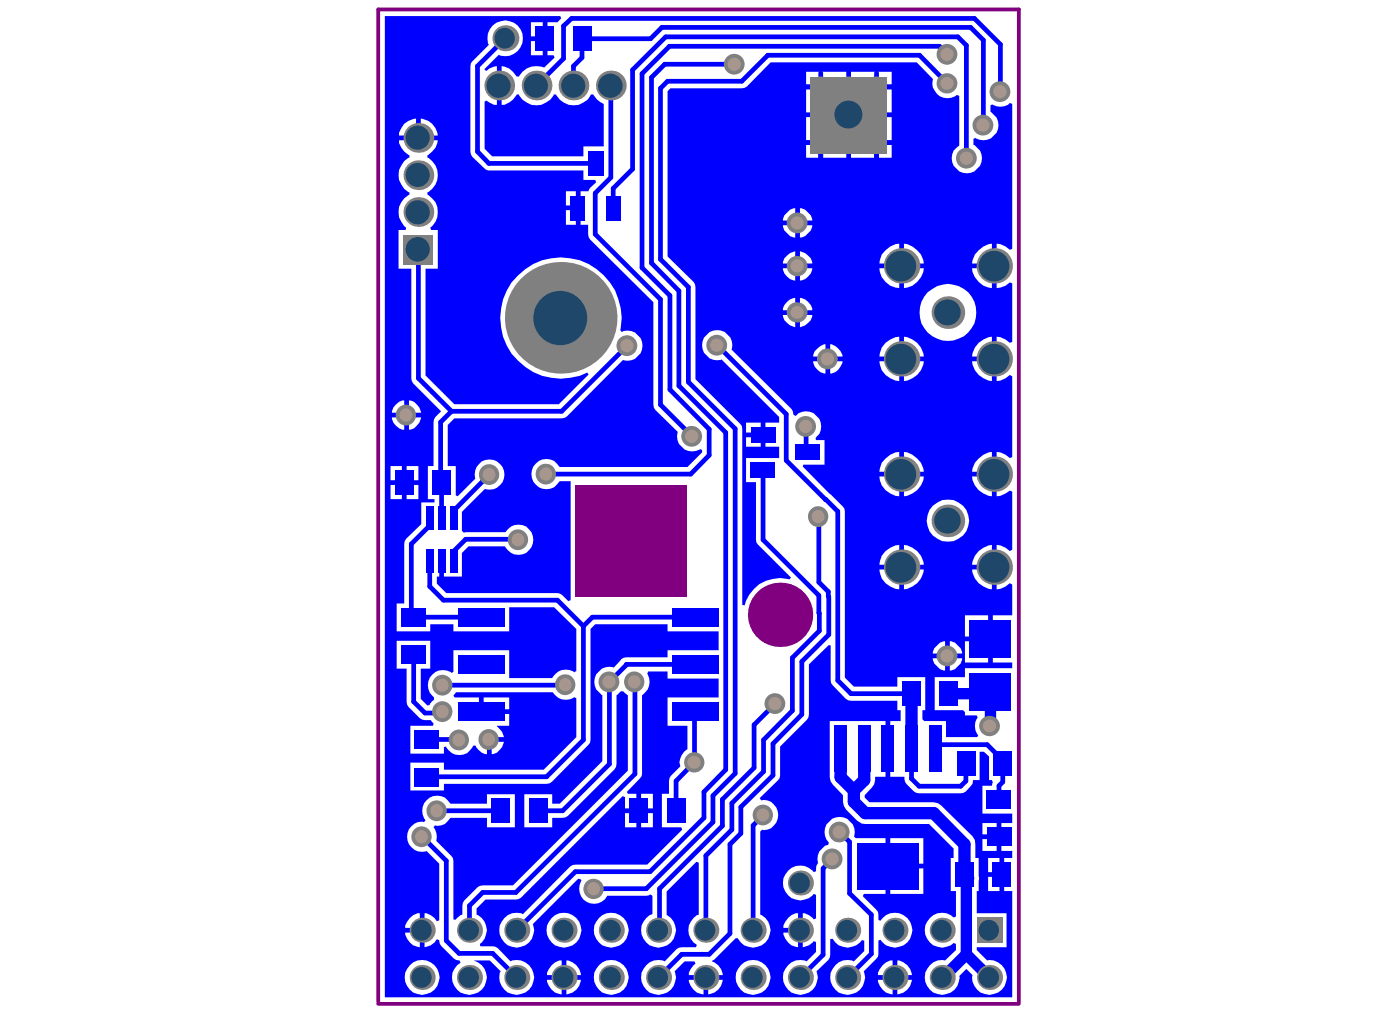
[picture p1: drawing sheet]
<svg xmlns="http://www.w3.org/2000/svg" width="281mm" height="204mm" viewBox="0 0 281 204" stroke-linecap="round" stroke-linejoin="round" font-family="sans-serif">
<path d="M75.9 200.9v-199h128.5v199M75.9 201.3h128.5" fill="none" stroke="#800080" stroke-width=".76"/>
<g fill="#a6968d">
<circle cx="190" cy="16.7" r="1.3"/>
<circle cx="189.9" cy="10.9" r="1.33"/>
<circle cx="193.8" cy="31.7" r="1.33"/>
<circle cx="197.2" cy="25.1" r="1.33"/>
<circle cx="200.6" cy="18.4" r="1.33"/>
<circle cx="164.6" cy="28.6" r="1.3"/>
<circle cx="164.6" cy="23" r="1.3"/>
<circle cx="164.6" cy="17.4" r="1.3"/>
<circle cx="170.1" cy="17.4" r="1.3"/>
<circle cx="175.7" cy="23" r="1.3"/>
<circle cx="175.7" cy="28.6" r="1.3"/>
<circle cx="175.7" cy="17.4" r="1.3"/>
<circle cx="170.1" cy="28.6" r="1.3"/>
<circle cx="81.4" cy="83.2" r="1.3"/>
<circle cx="113.3" cy="137.3" r="1.3"/>
<circle cx="98" cy="148.3" r="1.3"/>
<circle cx="138.7" cy="87.5" r="1.33"/>
<circle cx="88.7" cy="137.4" r="1.3"/>
<circle cx="88.7" cy="142.7" r="1.3"/>
<circle cx="92" cy="148.4" r="1.3"/>
<circle cx="103.9" cy="108.2" r="1.3"/>
<circle cx="87.6" cy="162.6" r="1.3"/>
<circle cx="122.1" cy="136.7" r="1.33"/>
<circle cx="153" cy="163.4" r="1.3"/>
<circle cx="125.7" cy="69.3" r="1.33"/>
<circle cx="155.4" cy="141.1" r="1.33"/>
<circle cx="119" cy="178.2" r="1.3"/>
<circle cx="139.2" cy="152.8" r="1.3"/>
<circle cx="98.1" cy="95.2" r="1.3"/>
<circle cx="84.5" cy="167.8" r="1.3"/>
<circle cx="127.2" cy="136.7" r="1.3"/>
<circle cx="109.5" cy="95.1" r="1.3"/>
<circle cx="164.1" cy="103.6" r="1.3"/>
<circle cx="159.9" cy="44.7" r="1.33"/>
<circle cx="147.3" cy="12.9" r="1.33"/>
<circle cx="166.9" cy="172.2" r="1.33"/>
<circle cx="168.3" cy="166.8" r="1.33"/>
<circle cx="159.9" cy="62.6" r="1.3"/>
<circle cx="166" cy="72" r="1.33"/>
<circle cx="161.6" cy="85.5" r="1.33"/>
<circle cx="143.8" cy="69.2" r="1.33"/>
<circle cx="198.5" cy="145.6" r="1.3"/>
<circle cx="189.9" cy="131.5" r="1.33"/>
<circle cx="159.9" cy="53.3" r="1.33"/>
</g>
<circle cx="156.5" cy="123.3" r="6.4" fill="#800080"/>
<path d="M115.4 97.2h22.4v22.4h-22.4z" fill-rule="evenodd" fill="#800080"/>
<g fill="#00f">
<path d="M133.9 18.3l.6-.6 14.9-.1 .4-.3 4.8-4.8h29.3l3.3 3.4a2.52 2.52 0 0 0 .8 2.9 3 3 0 0 0 3.9 .2l.5 .2v10a2.85 2.85 0 0 0-.6 4.6 2.95 2.95 0 0 0 5.1-1.3 2.8 2.8 0 0 0-1.6-3.4v-1.3l.3-.2a3 3 0 0 0 4.7-2.5l-.1-.8a4.2 4.2 0 0 0-1.5-1.9v-1.3l.3-.2a2.85 2.85 0 0 0 3.6-.3l.4 .2v29.1l-.4 .2-.9-.7-1-.4-.8-.1v8.9l.8-.1 1-.4 .9-.7 .4 .2v11.7l-.4 .2-.9-.6-1-.5-.8-.1v8.9l.8-.1 1-.5 .9-.6 .4 .3v16.1l-.4 .2-.9-.6-1-.5-.8-.1v8.9l.8-.1 1.9-1 .4 .2v11.6l-.4 .3-.9-.7-1-.4-.8-.1v8.9l.8-.1 1-.5 .9-.7 .4 .3v6.2h-3.9v9.4h3.9v1.2h-9.5v1.8h-6v6.6h5.7l.3 .4v.6h2.4l.2 .5a2.8 2.8 0 0 0 .1 3.5l-.2 .4h-6.2v-3.2h-4.4l-.4-.4v-1.8h.6v-6.6h-5.6v1.9h-8.7l-1.8-1.8v-33.4l-.1-.5-.3-.4-8.1-8.1 .1-.3h4.3v-5h-1.7l-.1-.3a2.92 2.92 0 0 0 .2-4.5 2.77 2.77 0 0 0-4.2 0l-.5-.3-.1-.6-.3-.5-12-11.9a2.52 2.52 0 0 0-.8-3 2.95 2.95 0 0 0-5 1.4 3.1 3.1 0 0 0 1.4 3.4 2.66 2.66 0 0 0 2.4 .2l11.6 11.5v1.1h-2.8v4.9h2.8v2.2h-6.7v4.9h2l.1 12.1 7 7-.3 .4a7.3 7.3 0 0 0-9 5.2l-.5-.1-.1-35.9-9.3-9.4-.1-19-.3-.5-5.2-5.1zM176.1 14.4l.2 .1v2.5h2.5v.2v-2.8zM161.7 14.4v2.8v-.2h2.5v-2.5l.2-.1zM164.8 14.4l.3 .1v2.9h-.5v.5h-2.9v-.3v4.9h8v-8.1zM170.7 14.4v8.1h8.1v-4.9v.3h-3v-.5h-.5v-2.9l.3-.1zM170.7 23.5v8.1h4.9l-.3-.1v-2.9h.5v-.5h3v.3v-4.9zM176.3 29.1v2.4l-.2 .1h2.7v-2.8v.3zM161.7 23.5v4.9v-.3h2.9v.5h.5v2.9l-.3 .1h4.9v-8.1zM161.7 28.8v2.8h2.7l-.2-.1v-2.4h-2.5zM160.5 41.8v2.4h2.4v-.3a3.7 3.7 0 0 0-2.2-2.1zM157.3 43.2l-.3 1h2.5v-2.4l-1 .2zM160.5 45.2v2.4h.2a3.7 3.7 0 0 0 2.2-2.2v-.2zM157 45.2v.2a3.7 3.7 0 0 0 2.2 2.2h.3v-2.4zM196.3 50.2l-.8 .8-.4 1.2-.1 .6h4v-3.9l-.7 .1-1.1 .4zM181.3 48.9v3.9h4a4.7 4.7 0 0 0-4-3.9zM177.6 50.2l-.7 .8-.5 1.8h4v-3.9l-.8 .1-1 .4zM160.5 50.4v2.4h2.4a2.36 2.36 0 0 0-1.4-2zM157.3 51.8l-.3 1h2.5v-2.4a3.4 3.4 0 0 0-2.2 1.4zM160.5 53.8v2.4a2.81 2.81 0 0 0 2.4-2.4zM157 53.8a2.81 2.81 0 0 0 2.5 2.4v-2.4zM195 53.8a4.4 4.4 0 0 0 4 4v-4zM181.3 53.8v4a4.4 4.4 0 0 0 4-4zM176.4 53.8a4.2 4.2 0 0 0 4 4v-4zM160.5 59.7v2.5h2.4a2.81 2.81 0 0 0-2.4-2.5zM157.9 60.5l-.6 .7-.3 1h2.5v-2.5l-1 .3zM160.5 63.2v2.4a3.1 3.1 0 0 0 2.4-2.2v-.2zM157 63.2a2.36 2.36 0 0 0 1.5 2l1 .4v-2.4zM186.1 58.6a5.7 5.7 0 0 0 1.2 9 5.7 5.7 0 0 0 8.3-3.5 5.7 5.7 0 0 0-5.5-7.2 6.2 6.2 0 0 0-4 1.7zM196.3 68.7l-.8 1-.4 1.1-.1 .7h4v-4l-.7 .1-1.1 .5zM181.3 67.5v4h4a4.4 4.4 0 0 0-4-4zM177.6 68.7l-.7 1-.5 1.8h4v-4l-.8 .1-1 .5zM166.5 69v2.5h2.5a3.1 3.1 0 0 0-2.5-2.5zM163.4 70.4l-.3 1.1h2.5v-2.5a3.4 3.4 0 0 0-2.2 1.4zM166.5 72.4v2.5a2.81 2.81 0 0 0 2.5-2.5zM163.1 72.4a2.81 2.81 0 0 0 2.5 2.5v-2.5zM195 72.4a4.4 4.4 0 0 0 4 4v-4zM181.3 72.4v4a4.4 4.4 0 0 0 4-4zM176.4 72.4a4.2 4.2 0 0 0 4 4v-4zM149.6 84.7v2h3v-2zM149.6 87.7v1.9h3v-1.9zM196.3 91.9l-.8 .9-.4 1.1-.1 .7h4v-4l-.7 .1-1.1 .5zM181.3 90.6v4h4a4.7 4.7 0 0 0-4-4zM177.6 91.9l-.7 .9-.5 1.8h4v-4l-.8 .1-1 .5zM195 95.5a4.4 4.4 0 0 0 4 4v-4zM181.3 95.5v4a4.4 4.4 0 0 0 4-4zM176.4 95.5a4.2 4.2 0 0 0 4 4v-4zM185.9 104.4a4.2 4.2 0 0 0 8.5 0 4.2 4.2 0 0 0-8.5 0zM196.3 110.5l-.8 .9-.4 1.2-.1 .6h4v-3.9l-.7 .1-1.1 .4zM181.3 109.3v3.9h4a4.4 4.4 0 0 0-4-3.9zM177.6 110.5l-.7 .9-.5 1.8h4v-3.9l-.8 .1-1 .4zM195 114.2a4.4 4.4 0 0 0 4 4v-4zM181.3 114.2v4a4.4 4.4 0 0 0 4-4zM176.4 114.2a4.2 4.2 0 0 0 4 4v-4zM193.5 123.4v4.2h4.7v-4.2zM190.5 128.6v2.4h2.5v-.3a3.7 3.7 0 0 0-2.2-2.1zM187.4 130l-.3 1h2.5v-2.4l-1.1 .3zM193.5 128.6v4.2h4.7v-4.2zM190.5 132v2.4h.3a3.7 3.7 0 0 0 2.2-2.1v-.3zM187.1 132v.3a3.7 3.7 0 0 0 2.2 2.1h.3v-2.4z"/>
<path d="M77.2 3.2h35.2l.2 .5-.7 .8h-2.1v6.6h1.2l.2 .5-2.1 1.9a3.9 3.9 0 0 0-5 1.8l-.5-.1a3.6 3.6 0 0 0-3-1.9v7.7a3.8 3.8 0 0 0 3-2.1h.5v.2a3.9 3.9 0 0 0 6.9-.2h.5l.1 .2a3.9 3.9 0 0 0 6.9-.2h.5l.8 1.1 1.3 .8v8.6h-4.1v1.9h-18.3l-1.5-1.5v-9.4l.4-.2 1.5 .8h.6v-7.7l-1.6 .4-.5 .5-.4-.2v-.2l2.8-2.8 .4 .2a3.6 3.6 0 0 0 4.5-3.2 3.6 3.6 0 0 0-3.9-3.9 3.6 3.6 0 0 0-3.1 4.5l.2 .4-3.4 3.3-.2 .4-.1 .6 .1 17.7 .2 .4 2.9 2.7 19.4 .1v1.9h2.4l.2 .4-1.3 1.2-.2 .6h-1.6v6.8h1.5v1.9l.1 .5 .2 .5 12.8 12.6 .1 21.1 .2 .5 4.6 4.4-.1 .1a3.1 3.1 0 0 0 1.4 3.4 3.1 3.1 0 0 0 3.1-.1l.4 .2v.5l-2.9 2.9h-25.6a3 3 0 0 0-4.2-1.2 3 3 0 0 0-1.1 4.2 3 3 0 0 0 4.1 1.1l1.2-1.2h2.2v23.8l-.5 .2-1.2-1.2-1-.4h-22.3l-1.9-1.9v-1.4h.5v-3.2h.9v3.2h3.6v-4.7l1.4-1.4h7.3a3 3 0 0 0 4.4 1.2 3 3 0 0 0 .4-4.6 2.95 2.95 0 0 0-4.7 .6l-8.4 .1-.4-.4v-3.8l4.7-4.6 .1 .1a3 3 0 0 0 3.7-2.1 3 3 0 0 0-2.1-3.7 3 3 0 0 0-3.7 2.1v1.6l-3.5 3.5-.4-.2v-5.9h-1.6v-8.2l1.3-1.3 22.1-.1 .5-.3 11.3-11.4 .1 .1a3.1 3.1 0 0 0 3.4-1.4 3.1 3.1 0 0 0-1.9-4.4l-.8-.1-1.1 .3-.3-.4a12.1 12.1 0 0 0-12.1-14.6 12.1 12.1 0 0 0-11.6 14.9 12.1 12.1 0 0 0 17.1 8.2l.3 .4-6 5.9h-21l-5.8-5.7v-21.4h2.5v-7.8h-1.3l-.2-.5 .4-.2a4 4 0 0 0-1-6.4v-.5h.2a4 4 0 0 0-.2-6.9v-.4l.2-.1a3.8 3.8 0 0 0 1.9-3h-7.8v.6a4.2 4.2 0 0 0 2.1 2.5v.4h-.2a3.9 3.9 0 0 0 .2 6.9v.5l-.2 .1a3.9 3.9 0 0 0-.4 6.5l-.1 .5h-1.5v7.8h2.6l.1 22.5 .3 .5 5.6 5.6-1.2 1.1-.2 .5-.1 .5v8.8h-1.2v6.7h1.3v.6h-2.6v4.4l-3 2.9-.3 .5-.1 12.5h-1.5v5.6h6.7v-1.4h4.6v1.4h11.2v-4.8h9l4.5 4.3v8.4l-.5 .3a2.8 2.8 0 0 0-3.8 .4l-.5 .8h-8.7v-5.6h-11.2v4.3l-.3 .2-.2-.2a3.1 3.1 0 0 0-4.1 1 3.1 3.1 0 0 0 .8 4.1v.5l-.9 .9v.2h-.5l-1.3-1.3v-6h1.9v-5.6h-6.7v5.6h2v7.2l.3 .4 2.3 2.3 .5 .3 1.7 .1 .6 .6-.1 .5h-4.6v5.6h6.7v-1.3l.5-.1v.2a3 3 0 0 0 2.8 1.5 3 3 0 0 0 2.6-1.9h.5l.1 .3a2.62 2.62 0 0 0 2.2 1.4v-2.9h.4v-.5h3a3.9 3.9 0 0 0-1.4-2.3h2.4v-2.3h-5.6v-.5h-.4v-2.9h-4.9l-.3-.3 .6-.7h19.4a3.1 3.1 0 0 0 4.1 1.1l.1-.2 .5 .3v7.8l-6.5 6.5h-20.1v-1.4h-6.7v5.6h6.7v-1.3h20.6l.6-.1 .5-.3 7.6-7.9 .1-22.8 1-.9h14.5v1.4h10.2v3.8h-10.2v1.4l-8.8 .1-.5 .3-1.5 1.7-.1-.1a3.1 3.1 0 0 0-3.4 1.4 3 3 0 0 0 1.2 4.2v13.2l-8.5 8.5h-1.5v-1.9h-5.6v6.7h5.6v-1.9h2l.6-.1 .5-.3 9.4-9.4 .3-.4 .1-.6v-13.8l.8-.8h.5l.9 .8v15.1l-23 23-6.6 .1-.5 .3-2.7 2.6-.3 .5-.1 .6v1.8l-.3 .1-1.1 .9-.4-.1-.1-12.3-3.3-3.5a3 3 0 0 0-.5-2.6l.2-.4 .5 .1a2.83 2.83 0 0 0 2.7-1.6h7.3v1.9h5.6v-6.7h-5.6v1.9l-7.4-.1a3 3 0 0 0-4.3-.9 3 3 0 0 0-.7 4.4l-.2 .3-.4-.1a3 3 0 0 0-3 3.5 3 3 0 0 0 3.8 2.4l2.6 2.6v11.3l-.5 .2-.5-.7-.7-.5-.9-.4h-.3v6.8l1.2-.4 .7-.5 .5-.7 .5 .2 .1 .7 .3 .4 2.5 2.6 .5 .3 .7 .1 .2 .4a3.5 3.5 0 0 0-1.4 4.6 3.5 3.5 0 0 0 4.4 1.7 3.5 3.5 0 0 0 2.1-4.3 3.5 3.5 0 0 0-2.5-2.4h3.2l2.2 2.1a3.5 3.5 0 0 0 2.8 4.7 3.5 3.5 0 0 0 3.9-3.8 3.5 3.5 0 0 0-4.7-2.8l-2.5-2.7-.5-.3-.6-.1h-2.5v-.4l.3-.3a3.5 3.5 0 0 0-1-5.6v-1.2l1.8-1.8h6.1l.5-.1 .5-.3 20.4-20.4 .5 .2v2.3h2.2v-2.9h-1.7l-.2-.4 2.6-2.7 .4-.5 .1-.4v-15.8a3 3 0 0 0 1-4.3l.2-.5h3.9v1.5h10.2v3.7h-10.2v5.7h4l-.1 4.8a3.2 3.2 0 0 0-1.3 3.4l-1.9 1.9-.3 .4-.1 3.2h-1.4v6.7h3.9l.1 .4-7 7.1h-15l-.4 .3-9.5 9.6-.4-.2a3.5 3.5 0 0 0-4.4 3.2 3.5 3.5 0 0 0 4 3.6 3.5 3.5 0 0 0 2.8-4.6l9.1-9.1 .5 .1 .1 .3-.1 .1a2.99 2.99 0 0 0 1.1 4.1 2.99 2.99 0 0 0 4.2-1.2h7.8l.6-.1 .2-.2 .5 .3v3.7l-.6 .2a3.5 3.5 0 0 0-.9 5.3 3.5 3.5 0 0 0 5.3 0 3.5 3.5 0 0 0-.9-5.3l-.1-4.8 6-5.9 .5 .2v10.4l-.4 .1a3.5 3.5 0 0 0 0 5.9l-.2 .5-3.4 .1-.5 .3-2.4 2.5-.3-.2a3.5 3.5 0 0 0-4.4 3.1 3.5 3.5 0 0 0 3.9 3.7 3.5 3.5 0 0 0 2.8-4.7l2-1.9h2l.2 .4-1 1.1-.3 .7v.5h6.8a3.6 3.6 0 0 0-2.2-2.8l.5-.3 4.3-4.3h.4a3.4 3.4 0 0 0 5.6 .8 3.4 3.4 0 0 0-1.1-5.5v-16.7l.4-.4a2.65 2.65 0 0 0 3.1-2.1 2.99 2.99 0 0 0-2.8-3.8l-.5 .1-.3-.5 4-4 .1-6.3 5.4-5.4 .3-.5 .1-10.6 3.9-3.9 .4 .1 .1 7.6 3 3.1 .4 .3 .6 .1h9.3v1.9h.7v2.2h-2.1v11.1h2.8v.4a4 4 0 0 0 2.4 2.9h9.5l.4-.3 1.4-1.5 .1-.8h1.3v-5.7h.8l1.1 1v4.7h.6l.1 .5-.1 .6h-1.9v5.6h5.9v1.9h-2.1v5.6h2.1v1.4h-1.6v6.7h1.6v21.3h-125.8zM106.5 4.5v2.8h2.4v-2.8zM106.5 8.2v2.9h2.4v-2.9zM84.4 23.8v3.4h3.4a3.8 3.8 0 0 0-3.4-3.4zM81.1 24.8l-1.1 1.8v.6h3.5v-3.4l-1.6 .4zM113.5 38.3v2.9h2v-2.9zM113.5 42.1v3h2v-3zM82 80.3v2.4h2.5a3.1 3.1 0 0 0-2.2-2.4zM79.4 81.1l-.5 .6-.3 1h2.5v-2.4l-1.1 .3zM82 83.7v2.5a2.37 2.37 0 0 0 2.1-1.5l.4-1zM78.6 83.7a2.81 2.81 0 0 0 2.5 2.5v-2.5zM81.6 93.4v2.9h2.3v-2.9zM78.3 93.4v2.9h2.3v-2.9zM81.6 97.2v2.9h2.3v-2.9zM78.3 97.2v2.9h2.3v-2.9zM97 139.8v2.4h5.1v-2.4zM166.4 144.6v11.2l.2 .9 .5 .7 2 2v1.4l.2 .8a10.1 10.1 0 0 0 3.5 3.5l13.5 .1 5 4.9v1.9h-.6v6.7h1v5.1l-.4 .2a3.5 3.5 0 0 0-4.8 .1 3.5 3.5 0 0 0 0 4.8 3.5 3.5 0 0 0 4.8 .2l.4 .2v1.2l-2.1 2.1a3.5 3.5 0 0 0-4.1 3.1 3.5 3.5 0 0 0 3.4 3.7 3.5 3.5 0 0 0 3.5-3.7l1.4-1.4 1.3 1.2a3.5 3.5 0 0 0 3.2 4 3.5 3.5 0 0 0 3.6-3.7 3.5 3.5 0 0 0-3.9-3.2l-2.1-2.1v-.6h6v-6.8h-6v-4.4h.4l.1-2.6-.1-4.1h-.7l-.1-3.6-.4-.7-6.3-6.2-.7-.5-.8-.1h-12.9l-1-1v-.5l1.9-2.1 .2-1.6h2.1v-11.1zM98.6 148.7v2.5a2.37 2.37 0 0 0 2.1-1.4l.4-1.1zM128.6 159.2v2.9h2.4v-2.9zM128.6 163v2.9h2.4v-2.9zM125.4 163v2.9h2.2v-2.9zM197.1 165v2.3h2.8v-2.3zM197.1 168.2v2.4h2.8v-2.4zM178.6 168v5.2h6.6v-5.2zM165.8 165.3a3.1 3.1 0 0 0 .4 3.6l-.1 .5-.6 .2-.6 .5a2.57 2.57 0 0 0-.7 3 1.5 1.5 0 0 0-.5 1.6l-.5 .2a3.5 3.5 0 0 0-5.1-.4 3.5 3.5 0 0 0 0 5.1 3.5 3.5 0 0 0 5.1-.4l.5 .2v4.7l-.5 .2a2.98 2.98 0 0 0-2.2-1.2v6.8a2.98 2.98 0 0 0 2.2-1.2l.5 .2v2l-1.9 1.9a3.5 3.5 0 0 0-4.6 2 3.5 3.5 0 0 0 2.3 4.5 3.5 3.5 0 0 0 4.4-2.5l.2-.8-.3-1.3 2.3-2.2 .3-.5 .1-3.7 .5-.1a3.4 3.4 0 0 0 5.9 .3l.4 .1v2.1l-2 2.1a3.5 3.5 0 0 0-4.6 2 3.5 3.5 0 0 0 2.3 4.5 3.5 3.5 0 0 0 4.3-2.5l.2-.8-.2-1.3 2.8-2.9 .1-3.2 .4-.2a3.5 3.5 0 0 0 5.2 .8 3.5 3.5 0 0 0 0-5.3 3.5 3.5 0 0 0-5.2 .7l-.4-.2-.1-1.6-3-3.1 .2-.5h4.3v-11.2h-6l-.3-.3a2.52 2.52 0 0 0-.8-3 2.77 2.77 0 0 0-4.2 0zM198.2 172v2.9h2.3v-2.9zM198.2 175.8v2.9h2.3v-2.9zM178.6 174.1v5.1h6.6v-5.1zM158.1 184l-1 1.6v.4h3v-2.9h-.5l-.9 .4zM82.2 184l-.9 1.6v.4h2.9v-2.9h-.5l-.8 .4zM157.1 187a3.3 3.3 0 0 0 3 2.9v-2.9zM81.3 187a3.3 3.3 0 0 0 2.9 2.9v-2.9zM119.1 186.5a3.5 3.5 0 0 0 7 0 3.5 3.5 0 0 0-7 0zM109.6 186.5a3.5 3.5 0 0 0 7 0 3.5 3.5 0 0 0-7 0zM180 192.6v2.9h2.9a3.3 3.3 0 0 0-2.9-2.9zM177 193.5l-.9 1.5v.5h2.9v-2.9h-.4l-.9 .3zM113.6 192.6v2.9h2.9a3.3 3.3 0 0 0-2.9-2.9zM110.7 193.5l-1 1.5v.5h3v-2.9h-.5l-.9 .3zM180 196.5v2.9a3.3 3.3 0 0 0 2.9-2.9zM176.1 196.5a3.3 3.3 0 0 0 2.9 2.9v-2.9zM142.1 196.5v2.9a3.3 3.3 0 0 0 2.9-2.9zM138.2 196.5a3.3 3.3 0 0 0 2.9 2.9v-2.9zM113.6 196.5v2.9a3.3 3.3 0 0 0 2.9-2.9zM109.7 196.5a3.3 3.3 0 0 0 3 2.9v-2.9zM147.6 196a3.5 3.5 0 0 0 7 0 3.5 3.5 0 0 0-7 0zM119.1 196a3.5 3.5 0 0 0 7 0 3.5 3.5 0 0 0-7 0zM81.2 196a3.5 3.5 0 0 0 7 0 3.5 3.5 0 0 0-7 0z"/>
</g>
<path d="M86.2 104v1.4M83 123.7v.1M83 140.7l2.3 2.3h3.3" fill="none" stroke="#00f" stroke-width=".95"/>
<circle cx="88.6" cy="96.8" r=".47" fill="#00f"/>
<g fill="none" stroke="#00f" stroke-width=".95">
<path d="M114.6 3.7l-1.6 1.5v6.5M116.7 7.8v3.8l-1.7 1.7v3.8h1.4M132.8 5.5l-2.3 2.3M133.3 12.9l-2.6 2.6M133.9 16.3l-1.4 1.4M188.4 9.3l1.6 1.6M192.1 7.4l1.7 1.7M197.2 8.1v17M200.7 8.9v9.5M123 37.8v3.9M159.8 28.5l.1 .1M175.8 32.9l-.2 .1"/>
<path d="M193.8 31.6l.1 .1M83.7 50l-.7 .8M132.5 60v21.1M88.4 96.6l.2 .2v7.2M153.1 94.2v14M86.2 112.4v5.2M86.2 105.4l-3.7 3.7M91 102.3v1.7M93.4 108.1l-2.4 2.4v1.9M164.2 103.6v13.1M165.6 100.2l2.4 2.3M166.1 118.6l.1 1.1"/>
<path d="M82.5 123.4l.5 .4M83 131.2v9.5M113.5 137.3l-.1 .1M118.8 123.7l-1.8 1.8v22.9M125.6 133.2l-3.4 3.5M160.8 132.6v10.6M164.2 122.9l.1 3.6-5.4 5.4v10.6M168 136.4l2.7 2.7M92.1 148.3l.1 .1M139.3 152.8l-3.7 3.8v6M139.5 142.7l-.2 .2M141.2 158.8v5.2"/>
<path d="M147.5 155.1l-4.5 4.4v5.3M155.5 141.1l-4.2 4.2M182.8 156.1l1.5 1.5M193.7 153.1v3.5l-1 1M198 149.3l3.1 3.1v4.4l-.7 .7v2.9M144.9 160.3v5.3M146.8 161v5.3M148.6 161.8v5.3l-2.2 2.2M153.2 163.4l-2.1 2.1M168.4 166.8l2 2v10.3M94.2 181.6v4.9M98.8 191.2l4.8 4.8"/>
<path d="M174.8 183.4v7.8"/>
</g>
<path d="M168.6 155.8l2.7 2.7v2.3M193.5 169.3v6l.3 .4M189.2 195.4v.6" fill="none" stroke="#00f" stroke-width="2.5"/>
<path d="M198.3 139.1l.4-.4-.1 6.8M193.8 191.3l-4.6 4.7M198.5 196h.2" fill="none" stroke="#00f" stroke-width="2.3"/>
<circle cx="197.2" cy="25.1" r=".47" fill="#00f"/>
<g fill="none" stroke="#00f" stroke-width=".95">
<path d="M95.8 13.3v17.1M122.5 17.1v18.5l-3.1 3.1M128.8 14.8v38.9M130.7 15.5v37.2M132.5 17.7v34.3M133.3 12.9h14.1M154 11.1l-5.2 5.2h-14.9M159.8 17.4v11.1M193.8 9.1v22.5M126.9 33.9l-3.9 3.9M164.6 32.9l.2 .1h10.8M175.8 28.6v4.3"/>
<path d="M83.9 50v25.8M136.2 58.3v19.1M138.1 57.6v19M90.6 82.5l-2.2 2.1v12M142.2 86.1v5.2M145.6 86.7v67.6l-4.4 4.5M147.5 86v69.1M161.7 85.5v4.9M82.5 109.1v14.3M86.2 117.6l2.8 2.7M164.2 119.4v3.5M164.2 116.7l1.9 1.9"/>
<path d="M166.2 119.7v7.5M168 102.5v33.9M83 123.7h13.5M122.2 136.7v16.5M170.7 139.1h12.1M85.6 148.3h6.5M88.9 142.7l-.3 .3M139.3 142.9v9.9M139.5 142.7h2.9M151.3 145.3v8.6M153.2 148.4v6.3M155 149.1v6.4"/>
<path d="M182.8 150.2v5.9M188.4 149.3l-.8 .9M96.8 178.9l-2.6 2.7M107.9 162.6h4.9M119.2 178.2h10.4M132.3 178.2v8.3M141.6 171.6v14.9M146.4 169.3v17.9M151.1 165.5v21M167 172.2l-1.9 1.9M170.4 179.1l4.4 4.3"/>
</g>
<path d="M168.6 150.2v5.6M173.3 156.4l-2 2.1M182.8 140.1v10.1M173.5 163h13.8" fill="none" stroke="#00f" stroke-width="2.5"/>
<path d="M193.8 175.7v15.6" fill="none" stroke="#00f" stroke-width="2.3"/>
<circle cx="164.6" cy="28.6" r=".47" fill="#00f"/>
<g fill="none" stroke="#00f" stroke-width=".95">
<path d="M101.4 7.7l-5.6 5.6M113 11.7l-5.4 5.4M114.6 3.7h80.8l5.3 5.2M116.7 7.8h13.8M132.8 5.5h61.9l2.5 2.6M154 11.1h30.4l5.6 5.7M159.8 17.4h4.8M175.8 17.4h4.8v10.8l-.4 .4h-4.4M188.4 9.3h-54.1l-5.5 5.5M192.1 7.4h-58.6l-6.6 6.6v19.9M95.8 30.4l2.3 2.4h21.4M119.4 38.7v8.3l13.1 13"/>
<path d="M159.9 28.6h4.7v4.3M128.8 53.7l5.6 5.6v18.8l7.8 8M130.7 52.7l5.5 5.6M132.5 52l5.6 5.6M125.8 69.3l-13.1 13.2h-22.1l-6.7-6.7M136.2 77.4l9.4 9.3M138.1 76.6l9.4 9.4M143.9 69.2l13.8 13.8v9.3l7.9 7.9M98.1 95.2l-7.1 7.1M132.5 81.1l6.3 6.4M142.2 91.3l-3.7 3.8h-28.9M93.4 108.1l10.6 .1"/>
<path d="M153.1 108.2l11.1 11.2M88.9 137.4h24.5M89 120.3h22.8l5.2 5.2M118.8 123.7h20.7M125.6 133.2h13.9M127.4 136.7v18.5l-23.9 23.7h-6.7M166.2 127.2l-5.4 5.4M117 148.4l-7.4 7.3h-24M122.2 153.2l-9.4 9.4M151.3 153.9l-6.4 6.4M153.2 154.7l-6.4 6.3M155 155.5l-6.4 6.3"/>
<path d="M158.9 142.5l-5.7 5.9M160.8 143.2l-5.8 5.9M184.3 157.6h8.4M188.4 149.3h9.6M84.7 167.8l4.8 4.8v16l2.6 2.6h6.7M87.7 162.6h12.8M141.2 164l-10.8 10.8h-15l-11.8 11.7M143 164.8l-13.4 13.4M144.9 165.6l-12.6 12.6M146.8 166.3l-5.2 5.3M165.1 174.1v17.3l-4.6 4.6M146.4 187.2l-4.2 4.1h-5.5l-4.6 4.7"/>
<path d="M174.8 191.2l-4.8 4.8"/>
</g>
<path d="M173.3 150.2v6.2M171.3 160.8l2.2 2.2M187.3 163l6.2 6.3M193.8 175.7l.4 .4" fill="none" stroke="#00f" stroke-width="2.5"/>
<path d="M190.2 139.1h8.1M193.8 191.3l4.7 4.7" fill="none" stroke="#00f" stroke-width="2.3"/>
<circle cx="190" cy="16.7" r="2.06" fill="#808080"/>
<circle cx="190" cy="16.7" r="1.3" fill="#a6968d"/>
<circle cx="189.9" cy="10.9" r="2.08" fill="#808080"/>
<circle cx="189.9" cy="10.9" r="1.33" fill="#a6968d"/>
<circle cx="193.8" cy="31.7" r="2.08" fill="#808080"/>
<circle cx="193.8" cy="31.7" r="1.33" fill="#a6968d"/>
<circle cx="197.2" cy="25.1" r="2.08" fill="#808080"/>
<circle cx="197.2" cy="25.1" r="1.33" fill="#a6968d"/>
<circle cx="200.6" cy="18.4" r="2.08" fill="#808080"/>
<circle cx="200.6" cy="18.4" r="1.33" fill="#a6968d"/>
<circle cx="164.6" cy="28.6" r="2.06" fill="#808080"/>
<circle cx="164.6" cy="28.6" r="1.3" fill="#a6968d"/>
<circle cx="164.6" cy="23" r="2.06" fill="#808080"/>
<circle cx="164.6" cy="23" r="1.3" fill="#a6968d"/>
<circle cx="164.6" cy="17.4" r="2.06" fill="#808080"/>
<circle cx="164.6" cy="17.4" r="1.3" fill="#a6968d"/>
<circle cx="170.2" cy="17.4" r="2.06" fill="#808080"/>
<circle cx="170.1" cy="17.4" r="1.3" fill="#a6968d"/>
<circle cx="175.7" cy="23" r="2.06" fill="#808080"/>
<circle cx="175.7" cy="23" r="1.3" fill="#a6968d"/>
<circle cx="175.7" cy="28.6" r="2.06" fill="#808080"/>
<circle cx="175.7" cy="28.6" r="1.3" fill="#a6968d"/>
<circle cx="175.7" cy="17.4" r="2.06" fill="#808080"/>
<circle cx="175.7" cy="17.4" r="1.3" fill="#a6968d"/>
<circle cx="170.2" cy="28.6" r="2.06" fill="#808080"/>
<circle cx="170.1" cy="28.6" r="1.3" fill="#a6968d"/>
<circle cx="81.4" cy="83.2" r="2.06" fill="#808080"/>
<circle cx="81.4" cy="83.2" r="1.3" fill="#a6968d"/>
<circle cx="113.3" cy="137.3" r="2.06" fill="#808080"/>
<circle cx="113.3" cy="137.3" r="1.3" fill="#a6968d"/>
<circle cx="98" cy="148.3" r="2.06" fill="#808080"/>
<circle cx="98" cy="148.3" r="1.3" fill="#a6968d"/>
<circle cx="138.7" cy="87.5" r="2.08" fill="#808080"/>
<circle cx="138.7" cy="87.5" r="1.33" fill="#a6968d"/>
<circle cx="88.7" cy="137.4" r="2.06" fill="#808080"/>
<circle cx="88.7" cy="137.4" r="1.3" fill="#a6968d"/>
<circle cx="88.7" cy="142.7" r="2.06" fill="#808080"/>
<circle cx="88.7" cy="142.7" r="1.3" fill="#a6968d"/>
<circle cx="92" cy="148.4" r="2.06" fill="#808080"/>
<circle cx="92" cy="148.4" r="1.3" fill="#a6968d"/>
<circle cx="103.9" cy="108.2" r="2.06" fill="#808080"/>
<circle cx="103.9" cy="108.2" r="1.3" fill="#a6968d"/>
<circle cx="87.6" cy="162.6" r="2.06" fill="#808080"/>
<circle cx="87.6" cy="162.6" r="1.3" fill="#a6968d"/>
<circle cx="122.1" cy="136.7" r="2.08" fill="#808080"/>
<circle cx="122.1" cy="136.7" r="1.33" fill="#a6968d"/>
<circle cx="153" cy="163.4" r="2.06" fill="#808080"/>
<circle cx="153" cy="163.4" r="1.3" fill="#a6968d"/>
<circle cx="125.7" cy="69.3" r="2.08" fill="#808080"/>
<circle cx="125.7" cy="69.3" r="1.33" fill="#a6968d"/>
<circle cx="155.4" cy="141.1" r="2.08" fill="#808080"/>
<circle cx="155.4" cy="141.1" r="1.33" fill="#a6968d"/>
<circle cx="119.1" cy="178.2" r="2.04" fill="#808080"/>
<circle cx="119" cy="178.2" r="1.3" fill="#a6968d"/>
<circle cx="139.3" cy="152.9" r="2.04" fill="#808080"/>
<circle cx="139.2" cy="152.8" r="1.3" fill="#a6968d"/>
<circle cx="98.1" cy="95.2" r="2.06" fill="#808080"/>
<circle cx="98.1" cy="95.2" r="1.3" fill="#a6968d"/>
<circle cx="84.5" cy="167.8" r="2.06" fill="#808080"/>
<circle cx="84.5" cy="167.8" r="1.3" fill="#a6968d"/>
<circle cx="127.2" cy="136.7" r="2.06" fill="#808080"/>
<circle cx="127.2" cy="136.7" r="1.3" fill="#a6968d"/>
<circle cx="109.5" cy="95.1" r="2.06" fill="#808080"/>
<circle cx="109.5" cy="95.1" r="1.3" fill="#a6968d"/>
<circle cx="164.1" cy="103.6" r="2.06" fill="#808080"/>
<circle cx="164.1" cy="103.6" r="1.3" fill="#a6968d"/>
<circle cx="159.9" cy="44.7" r="2.08" fill="#808080"/>
<circle cx="159.9" cy="44.7" r="1.33" fill="#a6968d"/>
<circle cx="147.3" cy="12.9" r="2.08" fill="#808080"/>
<circle cx="147.3" cy="12.9" r="1.33" fill="#a6968d"/>
<circle cx="166.9" cy="172.2" r="2.08" fill="#808080"/>
<circle cx="166.9" cy="172.2" r="1.33" fill="#a6968d"/>
<circle cx="168.3" cy="166.8" r="2.08" fill="#808080"/>
<circle cx="168.3" cy="166.8" r="1.33" fill="#a6968d"/>
<circle cx="159.9" cy="62.6" r="2.06" fill="#808080"/>
<circle cx="159.9" cy="62.6" r="1.3" fill="#a6968d"/>
<circle cx="166" cy="72" r="2.08" fill="#808080"/>
<circle cx="166" cy="72" r="1.33" fill="#a6968d"/>
<circle cx="161.6" cy="85.5" r="2.08" fill="#808080"/>
<circle cx="161.6" cy="85.5" r="1.33" fill="#a6968d"/>
<circle cx="143.8" cy="69.2" r="2.08" fill="#808080"/>
<circle cx="143.8" cy="69.2" r="1.33" fill="#a6968d"/>
<circle cx="198.5" cy="145.6" r="2.06" fill="#808080"/>
<circle cx="198.5" cy="145.6" r="1.3" fill="#a6968d"/>
<circle cx="189.9" cy="131.5" r="2.08" fill="#808080"/>
<circle cx="189.9" cy="131.5" r="1.33" fill="#a6968d"/>
<circle cx="159.9" cy="53.4" r="2.06" fill="#808080"/>
<circle cx="159.9" cy="53.3" r="1.33" fill="#a6968d"/>
<circle cx="84.7" cy="196" r="2.51" fill="#808080"/>
<circle cx="84.5" cy="196" r="2.06" fill="#1f4769"/>
<circle cx="122.6" cy="196" r="2.51" fill="#808080"/>
<circle cx="122.5" cy="196" r="2.06" fill="#1f4769"/>
<circle cx="160.5" cy="196" r="2.51" fill="#808080"/>
<circle cx="160.4" cy="196" r="2.06" fill="#1f4769"/>
<circle cx="198.5" cy="196" r="2.51" fill="#808080"/>
<circle cx="198.3" cy="196" r="2.06" fill="#1f4769"/>
<circle cx="84.7" cy="186.5" r="2.51" fill="#808080"/>
<circle cx="84.5" cy="186.5" r="2.06" fill="#1f4769"/>
<circle cx="100.1" cy="17.1" r="2.99" fill="#808080"/>
<circle cx="100" cy="17.2" r="2.42" fill="#1f4769"/>
<circle cx="122.6" cy="186.5" r="2.51" fill="#808080"/>
<circle cx="122.5" cy="186.5" r="2.06" fill="#1f4769"/>
<circle cx="160.5" cy="186.5" r="2.51" fill="#808080"/>
<circle cx="160.4" cy="186.5" r="2.06" fill="#1f4769"/>
<circle cx="160.5" cy="177" r="2.51" fill="#808080"/>
<circle cx="160.4" cy="177" r="2.06" fill="#1f4769"/>
<path d="M196 184h5v5.1h-5z" fill-rule="evenodd" fill="#808080"/>
<circle cx="198.3" cy="186.5" r="2.06" fill="#1f4769"/>
<circle cx="94.2" cy="196" r="2.51" fill="#808080"/>
<circle cx="94" cy="196" r="2.06" fill="#1f4769"/>
<circle cx="113.1" cy="196" r="2.51" fill="#808080"/>
<circle cx="113" cy="196" r="2.06" fill="#1f4769"/>
<circle cx="103.6" cy="196" r="2.51" fill="#808080"/>
<circle cx="103.5" cy="196" r="2.06" fill="#1f4769"/>
<circle cx="151.1" cy="196" r="2.51" fill="#808080"/>
<circle cx="150.9" cy="196" r="2.06" fill="#1f4769"/>
<circle cx="141.6" cy="196" r="2.51" fill="#808080"/>
<circle cx="141.4" cy="196" r="2.06" fill="#1f4769"/>
<circle cx="179.5" cy="196" r="2.51" fill="#808080"/>
<circle cx="179.3" cy="196" r="2.06" fill="#1f4769"/>
<circle cx="170" cy="196" r="2.51" fill="#808080"/>
<circle cx="169.9" cy="196" r="2.06" fill="#1f4769"/>
<circle cx="94.2" cy="186.5" r="2.51" fill="#808080"/>
<circle cx="94" cy="186.5" r="2.06" fill="#1f4769"/>
<circle cx="83.9" cy="35.1" r="2.99" fill="#808080"/>
<circle cx="83.8" cy="35.1" r="2.42" fill="#1f4769"/>
<circle cx="83.9" cy="42.5" r="2.99" fill="#808080"/>
<circle cx="83.8" cy="42.6" r="2.42" fill="#1f4769"/>
<path d="M81 47.1h5.9v5.9h-5.9z" fill-rule="evenodd" fill="#808080"/>
<circle cx="83.8" cy="50" r="2.44" fill="#1f4769"/>
<circle cx="113.1" cy="186.5" r="2.51" fill="#808080"/>
<circle cx="113" cy="186.5" r="2.06" fill="#1f4769"/>
<circle cx="103.6" cy="186.5" r="2.51" fill="#808080"/>
<circle cx="103.5" cy="186.5" r="2.06" fill="#1f4769"/>
<circle cx="107.6" cy="17.1" r="2.99" fill="#808080"/>
<circle cx="107.5" cy="17.2" r="2.42" fill="#1f4769"/>
<circle cx="115" cy="17.1" r="2.99" fill="#808080"/>
<circle cx="115" cy="17.2" r="2.42" fill="#1f4769"/>
<circle cx="122.5" cy="17.1" r="2.99" fill="#808080"/>
<circle cx="122.4" cy="17.2" r="2.44" fill="#1f4769"/>
<circle cx="151.1" cy="186.5" r="2.51" fill="#808080"/>
<circle cx="150.9" cy="186.5" r="2.06" fill="#1f4769"/>
<circle cx="141.6" cy="186.5" r="2.51" fill="#808080"/>
<circle cx="141.4" cy="186.5" r="2.06" fill="#1f4769"/>
<circle cx="179.5" cy="186.5" r="2.51" fill="#808080"/>
<circle cx="179.3" cy="186.5" r="2.06" fill="#1f4769"/>
<circle cx="170" cy="186.5" r="2.51" fill="#808080"/>
<circle cx="169.9" cy="186.5" r="2.06" fill="#1f4769"/>
<circle cx="180.8" cy="113.7" r="3.6" fill="#808080"/>
<circle cx="180.7" cy="113.8" r="3.1" fill="#1f4769"/>
<circle cx="180.8" cy="95.1" r="3.6" fill="#808080"/>
<circle cx="180.7" cy="95.1" r="3.1" fill="#1f4769"/>
<circle cx="180.8" cy="72" r="3.6" fill="#808080"/>
<circle cx="180.7" cy="72" r="3.1" fill="#1f4769"/>
<circle cx="180.8" cy="53.3" r="3.6" fill="#808080"/>
<circle cx="180.7" cy="53.4" r="3.1" fill="#1f4769"/>
<circle cx="199.4" cy="113.7" r="3.6" fill="#808080"/>
<circle cx="199.4" cy="113.8" r="3.1" fill="#1f4769"/>
<circle cx="199.4" cy="95.1" r="3.6" fill="#808080"/>
<circle cx="199.4" cy="95.1" r="3.1" fill="#1f4769"/>
<circle cx="199.4" cy="72" r="3.6" fill="#808080"/>
<circle cx="199.4" cy="72" r="3.1" fill="#1f4769"/>
<circle cx="199.4" cy="53.3" r="3.6" fill="#808080"/>
<circle cx="199.4" cy="53.4" r="3.1" fill="#1f4769"/>
<circle cx="83.9" cy="27.6" r="2.99" fill="#808080"/>
<circle cx="83.8" cy="27.6" r="2.42" fill="#1f4769"/>
<circle cx="112.5" cy="63.7" r="11.2" fill="#808080"/>
<circle cx="112.4" cy="63.8" r="5.4" fill="#1f4769"/>
<path d="M162.5 15.4h15.4v15.3h-15.4z" fill-rule="evenodd" fill="#808080"/>
<circle cx="170.2" cy="23" r="2.8" fill="#1f4769"/>
<circle cx="132.1" cy="196" r="2.51" fill="#808080"/>
<circle cx="131.9" cy="196" r="2.06" fill="#1f4769"/>
<circle cx="189" cy="196" r="2.51" fill="#808080"/>
<circle cx="188.8" cy="196" r="2.06" fill="#1f4769"/>
<circle cx="190.1" cy="104.4" r="3.3" fill="#808080"/>
<circle cx="190.1" cy="104.4" r="2.63" fill="#1f4769"/>
<circle cx="132.1" cy="186.5" r="2.51" fill="#808080"/>
<circle cx="131.9" cy="186.5" r="2.06" fill="#1f4769"/>
<circle cx="101.4" cy="7.7" r="2.61" fill="#808080"/>
<circle cx="101.2" cy="7.7" r="2.06" fill="#1f4769"/>
<circle cx="189" cy="186.5" r="2.51" fill="#808080"/>
<circle cx="188.8" cy="186.5" r="2.06" fill="#1f4769"/>
<circle cx="190.1" cy="62.7" r="3.3" fill="#808080"/>
<circle cx="190.1" cy="62.6" r="2.63" fill="#1f4769"/>
<g fill="#00f">
<path d="M83.2 146.5h4.8v3.7h-4.8z" fill-rule="evenodd"/>
<path d="M85.5 110h1.5v4.7h-1.5z" fill-rule="evenodd"/>
<path d="M85.5 101.6h1.5v4.6h-1.5z" fill-rule="evenodd"/>
<path d="M90.3 110h1.5v4.7h-1.5z" fill-rule="evenodd"/>
<path d="M90.3 101.6h1.5v4.6h-1.5z" fill-rule="evenodd"/>
<path d="M159.5 89.2h4.9v3h-4.9z" fill-rule="evenodd"/>
<path d="M83.2 153.9h4.9v3.7h-4.9z" fill-rule="evenodd"/>
<path d="M98.6 160.1h3.7v4.9h-3.7z" fill-rule="evenodd"/>
<path d="M106.1 160.1h3.7v4.9h-3.7z" fill-rule="evenodd"/>
<path d="M107.4 5.3h3.7v4.9h-3.7z" fill-rule="evenodd"/>
<path d="M114.5 39.3h2.9v4.8h-2.9z" fill-rule="evenodd"/>
<path d="M114.9 5.3h3.7v4.9h-3.7z" fill-rule="evenodd"/>
<path d="M121.6 39.3h2.9v4.8h-2.9z" fill-rule="evenodd"/>
<path d="M150.6 92.7h4.8v3h-4.8z" fill-rule="evenodd"/>
<path d="M150.7 85.7h4.8v3h-4.8z" fill-rule="evenodd"/>
<path d="M181 136.6h3.7v4.9h-3.7z" fill-rule="evenodd"/>
<path d="M188.3 136.6h3.7v4.9h-3.7z" fill-rule="evenodd"/>
<path d="M167.4 145.5h2.4v9.3h-2.4z" fill-rule="evenodd"/>
<path d="M176.9 145.5h2.4v9.3h-2.4z" fill-rule="evenodd"/>
<path d="M181.6 145.5h2.5v9.3h-2.5z" fill-rule="evenodd"/>
<path d="M87.8 110h1.5v4.7h-1.5z" fill-rule="evenodd"/>
<path d="M87.8 101.6h1.5v4.6h-1.5z" fill-rule="evenodd"/>
<path d="M79.3 94.3h3.7v4.9h-3.7z" fill-rule="evenodd"/>
<path d="M86.7 94.3h3.8v4.9h-3.8z" fill-rule="evenodd"/>
<path d="M134.8 140.8h9.3v3.8h-9.3z" fill-rule="evenodd"/>
<path d="M134.8 131.3h9.3v3.8h-9.3z" fill-rule="evenodd"/>
<path d="M80.6 129.4h4.8v3.7h-4.8z" fill-rule="evenodd"/>
<path d="M80.5 122h4.8v3.7h-4.8z" fill-rule="evenodd"/>
<path d="M126.2 160.1h3.8v4.8h-3.8z" fill-rule="evenodd"/>
<path d="M118 30.3h3v4.8h-3z" fill-rule="evenodd"/>
<path d="M133.7 160.1h3.8v4.8h-3.8z" fill-rule="evenodd"/>
<path d="M134.8 121.8h9.3v3.8h-9.3z" fill-rule="evenodd"/>
<path d="M171.9 169h12.4v9.3h-12.4z" fill-rule="evenodd"/>
<path d="M198 165.9h4.8v3.8h-4.8z" fill-rule="evenodd"/>
<path d="M197.9 158.5h4.8v3.8h-4.8z" fill-rule="evenodd"/>
<path d="M199.2 150.6h3.7v5h-3.7z" fill-rule="evenodd"/>
<path d="M199 172.9h3.8v4.9h-3.8z" fill-rule="evenodd"/>
<path d="M194.5 134.9h8.3v7.6h-8.3z" fill-rule="evenodd"/>
<path d="M194.5 124.3h8.3v7.6h-8.3z" fill-rule="evenodd"/>
<path d="M186.3 145.5h2.5v9.3h-2.5z" fill-rule="evenodd"/>
<path d="M172.1 145.5h2.5v9.3h-2.5z" fill-rule="evenodd"/>
<path d="M91.9 140.8h9.4v3.8h-9.4z" fill-rule="evenodd"/>
<path d="M91.9 131.3h9.4v3.8h-9.4z" fill-rule="evenodd"/>
<path d="M91.9 121.8h9.4v3.8h-9.4z" fill-rule="evenodd"/>
<path d="M191.9 150.6h3.7v5h-3.7z" fill-rule="evenodd"/>
<path d="M191.6 172.9h3.7v4.9h-3.7z" fill-rule="evenodd"/>
</g>
</svg>
